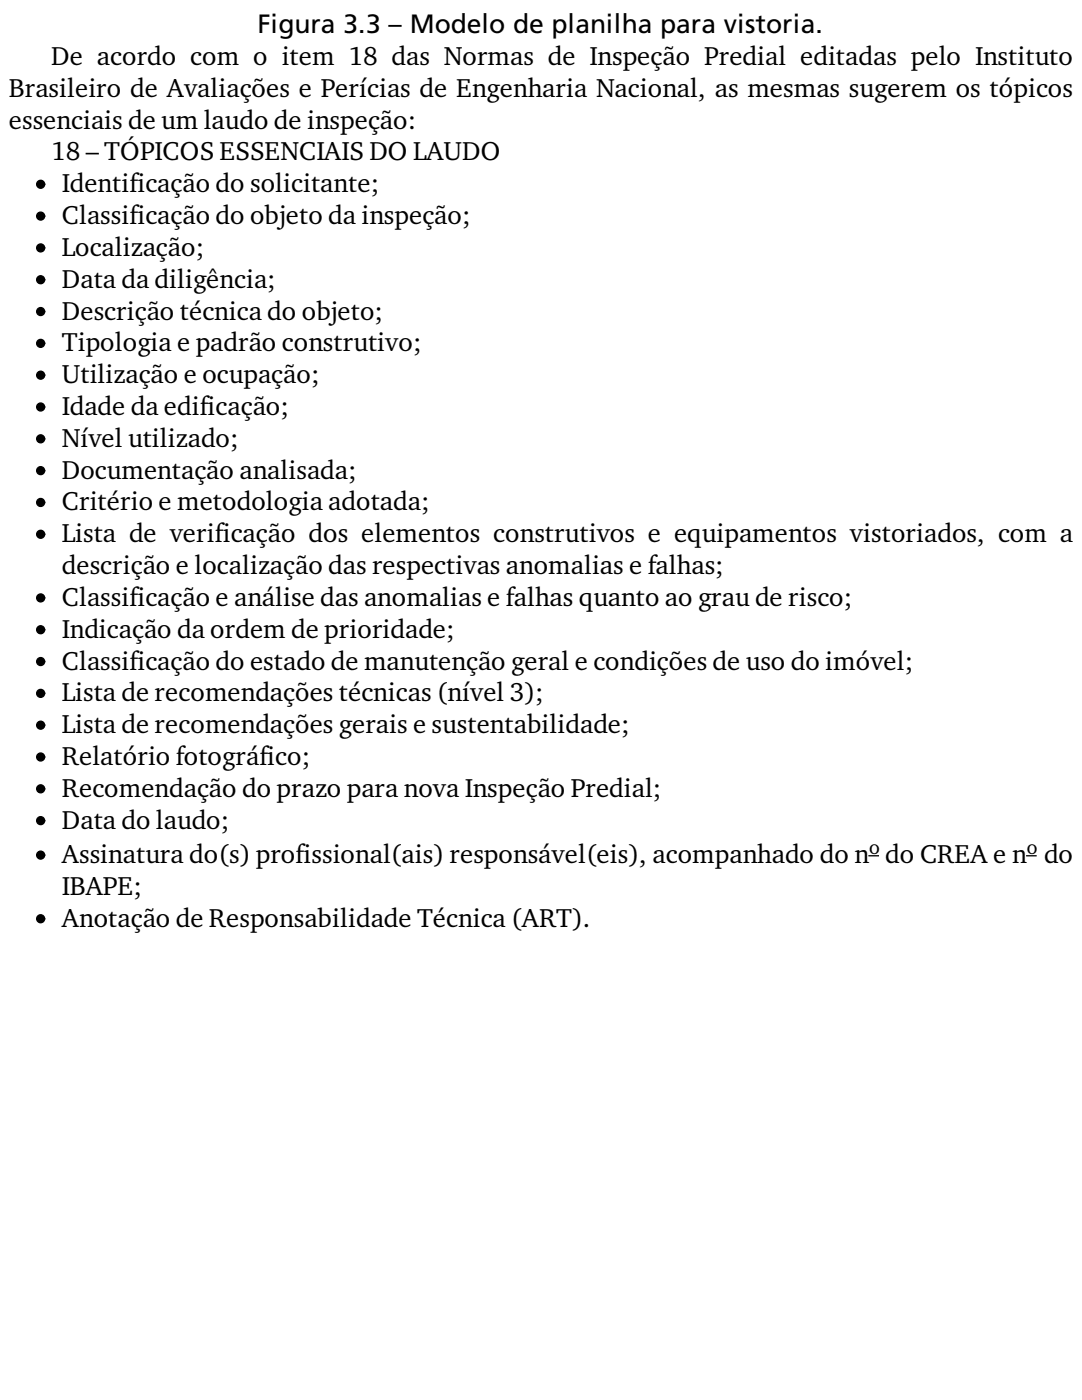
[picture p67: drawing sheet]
<svg xmlns="http://www.w3.org/2000/svg" width="216mm" height="279mm" viewBox="0 0 216 279" stroke-linecap="round" stroke-linejoin="round" font-family="sans-serif">
<defs><g id="words">
<g font-size="5.3">
<text x="51.4" y="6.6">Figura 3.3 – Modelo de planilha para vistoria.</text>
<text x="10.2" y="13">De acordo com o item 18 das Normas de Inspeção Predial editadas pelo Instituto</text>
<text x="1.8" y="19.3">Brasileiro de Avaliações e Perícias de Engenharia Nacional, as mesmas sugerem os tópicos</text>
<text x="1.8" y="25.7">essenciais de um laudo de inspeção:</text>
<text x="10.2" y="32">18 – TÓPICOS ESSENCIAIS DO LAUDO</text>
<text x="12.3" y="38.4">Identificação do solicitante;</text>
<text x="12.3" y="44.7">Classificação do objeto da inspeção;</text>
<text x="12.3" y="51.1">Localização;</text>
<text x="12.3" y="57.4">Data da diligência;</text>
<text x="12.3" y="63.8">Descrição técnica do objeto;</text>
<text x="12.3" y="70.1">Tipologia e padrão construtivo;</text>
<text x="12.3" y="76.5">Utilização e ocupação;</text>
<text x="12.3" y="82.8">Idade da edificação;</text>
<text x="12.3" y="89.2">Nível utilizado;</text>
<text x="12.3" y="95.5">Documentação analisada;</text>
<text x="12.3" y="101.9">Critério e metodologia adotada;</text>
<text x="12.3" y="108.2">Lista de verificação dos elementos construtivos e equipamentos vistoriados, com a</text>
<text x="12.3" y="114.6">descrição e localização das respectivas anomalias e falhas;</text>
<text x="12.3" y="120.9">Classificação e análise das anomalias e falhas quanto ao grau de risco;</text>
<text x="12.3" y="127.3">Indicação da ordem de prioridade;</text>
<text x="12.3" y="133.6">Classificação do estado de manutenção geral e condições de uso do imóvel;</text>
<text x="12.3" y="140">Lista de recomendações técnicas (nível 3);</text>
<text x="12.3" y="146.3">Lista de recomendações gerais e sustentabilidade;</text>
<text x="12.3" y="152.7">Relatório fotográfico;</text>
<text x="12.3" y="159">Recomendação do prazo para nova Inspeção Predial;</text>
<text x="12.3" y="165.4">Data do laudo;</text>
<text x="12.3" y="172.2">Assinatura do(s) profissional(ais) responsável(eis), acompanhado do n do CREA e n do</text>
<text x="12.3" y="178.6">IBAPE;</text>
<text x="12.3" y="184.9">Anotação de Responsabilidade Técnica (ART).</text>
</g>
<g font-size="4">
<text x="173.4" y="170.4">o</text>
<text x="204.9" y="170.4">o</text>
</g>
</g></defs>
<g fill="#000" stroke="#000" stroke-width=".26">
<circle cx="8.1" cy="36.8" r=".79"/>
<circle cx="8.1" cy="43.1" r=".79"/>
<circle cx="8.1" cy="55.8" r=".79"/>
<circle cx="8.1" cy="49.5" r=".79"/>
<circle cx="8.1" cy="62.2" r=".79"/>
<circle cx="8.1" cy="74.9" r=".79"/>
<circle cx="8.1" cy="68.5" r=".79"/>
<circle cx="8.1" cy="81.2" r=".79"/>
<circle cx="8.1" cy="87.6" r=".79"/>
<circle cx="8.1" cy="93.9" r=".79"/>
<circle cx="8.1" cy="106.6" r=".79"/>
<circle cx="8.1" cy="119.3" r=".79"/>
<circle cx="8.1" cy="100.3" r=".79"/>
<circle cx="8.1" cy="138.4" r=".79"/>
<circle cx="8.1" cy="132" r=".79"/>
<circle cx="8.1" cy="125.7" r=".79"/>
<circle cx="8.1" cy="157.4" r=".79"/>
<circle cx="8.1" cy="151.1" r=".79"/>
<circle cx="8.1" cy="144.7" r=".79"/>
<circle cx="8.1" cy="170.7" r=".79"/>
<circle cx="8.1" cy="163.8" r=".79"/>
<circle cx="8.1" cy="183.4" r=".79"/>
</g>
<path d="M173.4 170.8h1.9zM204.9 170.8h1.8z" fill="none" stroke="#000" stroke-width=".26"/>
<use href="#words"/>
</svg>
